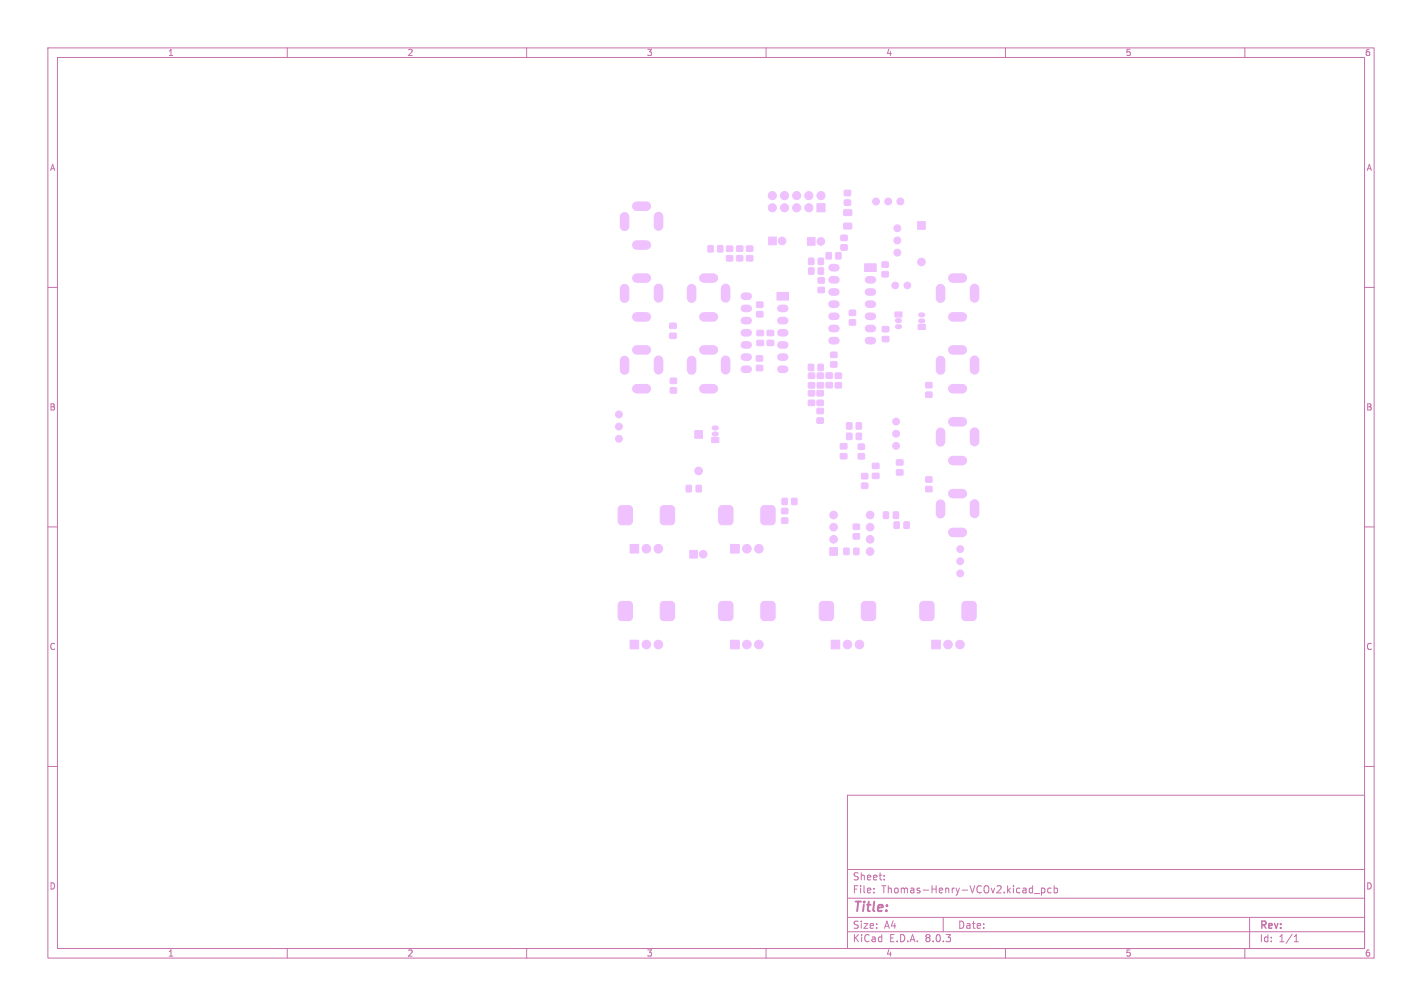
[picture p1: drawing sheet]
<svg xmlns="http://www.w3.org/2000/svg" width="297mm" height="210mm" viewBox="0 0 297 210" stroke-linecap="round" stroke-linejoin="round" font-family="sans-serif">
<defs><g id="words">
<text font-size="2.8" fill="#c872ab" x="178" y="190.9">Title:</text>
<g font-size="2.1" fill="#c872ab">
<text x="178" y="184">Sheet:</text>
<text x="178" y="186.7">File:</text>
<text x="184.1" y="186.7">Thomas-Henry-VCOv2.kicad_pcb</text>
<text x="178" y="196.9">KiCad</text>
<text x="178" y="194.1">Size:</text>
<text x="184.7" y="194.1">A4</text>
<text x="185.7" y="196.9">E.D.A.</text>
<text x="193.3" y="196.9">8.0.3</text>
<text x="200" y="194.1">Date:</text>
<text x="263" y="194.3">Rev:</text>
<text x="263" y="196.9">Id:</text>
<text x="267.1" y="196.9">1/1</text>
</g>
<g font-size="1.8" fill="#c872ab">
<text x="35" y="11.9">1</text>
<text x="85" y="11.9">2</text>
<text x="135" y="11.9">3</text>
<text x="185" y="11.9">4</text>
<text x="235" y="11.9">5</text>
<text x="285" y="11.9">6</text>
<text x="10.3" y="35.9">A</text>
<text x="285.4" y="35.9">A</text>
<text x="10.3" y="85.9">B</text>
<text x="285.3" y="85.9">B</text>
<text x="10.3" y="135.9">C</text>
<text x="285.3" y="135.9">C</text>
<text x="10.3" y="185.9">D</text>
<text x="285.3" y="185.9">D</text>
<text x="35" y="199.9">1</text>
<text x="85" y="199.9">2</text>
<text x="135" y="199.9">3</text>
<text x="185" y="199.9">4</text>
<text x="235" y="199.9">5</text>
<text x="285" y="199.9">6</text>
</g>
</g></defs>
<g fill="none" stroke="#c872ab" stroke-width=".21">
<path d="M10 10h277v190h-277zM12 12h273v186h-273zM60 10v2M110 10v2M160 10v2M210 10v2M260 10v2M10 60h2M285 60h2M10 110h2M285 110h2M10 160h2"/>
<path d="M285 160h2M177 166h108v32h-108zM60 198v2M110 198v2M160 198v2M177 194.5h108M177 191.5h108M177 187.5h108M177 181.5h108M182.5 186.3v.1M182.5 185.5v.1M184.7 183.6v.1"/>
<path d="M184.7 182.8v.1M197 191.5v3M210 198v2M216 186.5h1.2M217.5 185.4v1.5M217.5 185.5l.5-.1 .2 .3-.1 .6h-.6M219.5 185.5l-.4-.1-.3 .3 .2 .6h.5M220.2 185.5l.4-.1 .3 .3-.2 .6h-.5M220.2 184.9v1.5M260 198v2M261 191.5v6.5M270.3 196.6h.9"/>
<path d="M270.3 195.5l.4-.4v1.5"/>
</g>
<g fill="#efc1ff" stroke="#efc1ff" stroke-width=".21">
<path d="M152.6 133.6h1.8v1.9h-1.8z"/>
<path d="M159.1 125.8l.5-.3 1.7 .1 .4 .2 .2 .5v2.5l-.3 .6-.4 .1h-1.6l-.5-.2-.2-.5v-2.5z"/>
<path d="M150.3 125.8l.6-.3 1.6 .1 .4 .2 .2 .5v2.5l-.3 .6-.5 .1h-1.4l-.6-.2-.2-.5v-2.5z"/>
<path d="M184.2 54.7h1.3v1.1h-1.3z"/>
<path d="M184.2 56.7h1.3v1.1h-1.3z"/>
<path d="M165.4 104.1h1v1.2h-1z"/>
<path d="M163.4 104.1h1v1.2h-1z"/>
<path d="M140 81h1.3v1h-1.3z"/>
<path d="M140 79h1.3v1h-1.3z"/>
<path d="M176.4 41.8h1.2v1h-1.2z"/>
<path d="M176.4 39.8h1.2v1h-1.2z"/>
<path d="M170.7 83.6h1.2v1h-1.2z"/>
<path d="M170.7 81.6h1.2v1h-1.2z"/>
<path d="M152.6 113.7h1.8v1.8h-1.8z"/>
<path d="M150.3 105.8l.6-.3 1.6 .1 .4 .2 .2 .5v2.5l-.3 .6-.5 .1h-1.4l-.6-.2-.2-.5v-2.5z"/>
<path d="M159.2 105.7l.4-.2h1.6l.5 .3 .2 .5v2.5l-.3 .6-.4 .1h-1.6l-.5-.2-.2-.5v-2.5z"/>
<path d="M180 98.9h1.2v1h-1.2z"/>
<path d="M180 100.9h1.2v1h-1.2z"/>
<path d="M158.1 65.1h1.2v1h-1.2z"/>
<path d="M158.1 63.1h1.2v1h-1.2z"/>
<path d="M193.4 79.9h1.2v1h-1.2z"/>
<path d="M193.4 81.9h1.2v1h-1.2z"/>
<path d="M168.9 81.6h1.2v1h-1.2z"/>
<path d="M168.9 83.6h1.2v1h-1.2z"/>
<path d="M160.3 71.1h1.3v1h-1.3z"/>
<path d="M160.3 69h1.3v1h-1.3z"/>
<path d="M193.4 99.6h1.2v1h-1.2z"/>
<path d="M193.4 101.6h1.2v1h-1.2z"/>
<path d="M176.3 114.5h1v1.3h-1z"/>
<path d="M178.3 114.5h1.1v1.3h-1.1z"/>
<path d="M182.2 98.8h1.4v1.1h-1.4z"/>
<path d="M182.2 96.7h1.4v1.1h-1.4z"/>
<path d="M170.9 53.9h1.1v1.3h-1.1z"/>
<path d="M168.9 53.9h1.1v1.3h-1.1z"/>
<path d="M153.9 51.4h1.2v1h-1.2z"/>
<path d="M153.9 53.4h1.2v1h-1.2z"/>
<path d="M158.1 69h1.3v1h-1.3z"/>
<path d="M158.1 71.1h1.3v1h-1.3z"/>
<path d="M179.3 94.7h1.2v1.1h-1.2z"/>
<path d="M179.3 92.7h1.2v1.1h-1.2z"/>
<path d="M184.3 68.2h1.3v1h-1.3z"/>
<path d="M184.3 70.3h1.3v1h-1.3z"/>
<path d="M170.7 77.9h1.3v1.1h-1.3z"/>
<path d="M170.7 79.9h1.3v1.1h-1.3z"/>
<path d="M158 74.3h1.3v1.1h-1.3z"/>
<path d="M158 76.3h1.3v1.1h-1.3z"/>
<path d="M149.9 51.3h1v1.3h-1z"/>
<path d="M147.9 51.3h1v1.3h-1z"/>
<path d="M168.9 79.9h1.2v1.1h-1.2z"/>
<path d="M168.9 77.9h1.2v1.1h-1.2z"/>
<path d="M175.5 92.6h1.4v1.1h-1.4z"/>
<path d="M175.5 94.7h1.4v1.1h-1.4z"/>
<path d="M156 51.4h1.2v1h-1.2z"/>
<path d="M156 53.4h1.2v1h-1.2z"/>
<path d="M170.9 58h1.2v1.1h-1.2z"/>
<path d="M170.9 60h1.2v1.1h-1.2z"/>
<path d="M178.9 90.5h1v1.2h-1z"/>
<path d="M176.9 90.5h1v1.2h-1z"/>
<path d="M131.6 113.7h1.8v1.8h-1.8z"/>
<path d="M129.4 105.7l.4-.2h1.6l.5 .3 .2 .5v2.5l-.3 .6-.4 .1h-1.6l-.5-.2-.2-.5v-2.5z"/>
<path d="M138.1 105.8l.5-.3 1.7 .1 .4 .2 .2 .5v2.5l-.3 .6-.4 .1h-1.6l-.5-.2-.2-.5v-2.5z"/>
<path d="M172.6 79.9h1.2v1h-1.2z"/>
<path d="M172.6 77.9h1.2v1h-1.2z"/>
<path d="M174.5 77.9h1.2v1.1h-1.2z"/>
<path d="M174.5 79.9h1.2v1.1h-1.2z"/>
<path d="M186.6 106.9h1v1.3h-1z"/>
<path d="M184.5 106.9h1.1v1.3h-1.1z"/>
<path d="M139.9 69.6h1.3v1h-1.3z"/>
<path d="M139.9 67.5h1.3v1h-1.3z"/>
<path d="M173.5 75.6h1.3v1h-1.3z"/>
<path d="M173.5 73.6h1.3v1h-1.3z"/>
<path d="M187.3 96h1.3v1.1h-1.3z"/>
<path d="M187.3 98.1h1.3v1h-1.3z"/>
<path d="M170.7 87.3h1.2v1h-1.2z"/>
<path d="M170.7 85.3h1.2v1h-1.2z"/>
<path d="M170.9 76.1h1v1.2h-1z"/>
<path d="M168.9 76.1h1v1.2h-1z"/>
<path d="M145.4 101.3h1.1v1.4h-1.1z"/>
<path d="M143.3 101.3h1.1v1.4h-1.1z"/>
<path d="M177.4 64.8h1.3v1h-1.3z"/>
<path d="M177.4 66.8h1.3v1h-1.3z"/>
<path d="M194.6 133.6h1.8v1.9h-1.8z"/>
<path d="M201.1 125.8l.6-.3 1.6 .1 .4 .2 .2 .5v2.5l-.3 .6-.5 .1h-1.4l-.6-.2-.2-.5v-2.5z"/>
<path d="M192.3 125.8l.6-.3 1.6 .1 .4 .2 .2 .5v2.5l-.3 .6-.5 .1h-1.4l-.6-.2-.2-.5v-2.5z"/>
<path d="M131.6 133.6h1.8v1.9h-1.8z"/>
<path d="M138.1 125.8l.5-.3 1.7 .1 .4 .2 .2 .5v2.5l-.3 .6-.4 .1h-1.6l-.5-.2-.2-.5v-2.5z"/>
<path d="M129.3 125.8l.5-.3 1.7 .1 .4 .2 .2 .5v2.5l-.3 .6-.4 .1h-1.6l-.5-.2-.2-.5v-2.5z"/>
<path d="M175.7 51.1h1.2v1.1h-1.2z"/>
<path d="M175.7 49.1h1.2v1.1h-1.2z"/>
<path d="M178.2 109.4h1.3v1.1h-1.3z"/>
<path d="M178.2 111.4h1.3v1.1h-1.3z"/>
<path d="M176.3 46.6h1.5l.1 .2v.9l-.2 .1h-1.4l-.1-.2z"/>
<path d="M176.3 43.8h1.5l.1 .2v.9l-.2 .1h-1.4l-.1-.2z"/>
<path d="M178.9 88.3h1v1.2h-1z"/>
<path d="M176.9 88.3h1v1.2h-1z"/>
<path d="M174.6 52.8h1v1.2h-1z"/>
<path d="M172.6 52.8h1v1.2h-1z"/>
<path d="M151.8 51.4h1.2v1h-1.2z"/>
<path d="M151.8 53.4h1.2v1h-1.2z"/>
<path d="M170.9 56h1.1v1.2h-1.1z"/>
<path d="M168.9 56h1.1v1.2h-1.1z"/>
<path d="M188.8 109h1.1v1.3h-1.1z"/>
<path d="M186.8 109h1v1.3h-1z"/>
<path d="M163.3 108.2h1.2v1h-1.2z"/>
<path d="M163.3 106.2h1.2v1h-1.2z"/>
<path d="M173.6 133.6h1.8v1.9h-1.8z"/>
<path d="M171.4 125.7l.5-.2h1.4l.6 .3 .2 .5v2.5l-.3 .6-.5 .1h-1.4l-.6-.2-.2-.5v-2.5z"/>
<path d="M180.1 125.8l.5-.3 1.7 .1 .4 .2 .2 .5v2.5l-.3 .6-.4 .1h-1.6l-.5-.2-.2-.5v-2.5z"/>
<path d="M162.3 61h2.4v1.6h-2.4z"/>
<path d="M145.1 89.9h1.6v1.6h-1.6z"/>
<path d="M180.6 55.1h2.4v1.6h-2.4z"/>
<path d="M173.3 114.3h1.6v1.6h-1.6z"/>
<path d="M144.1 114.9h1.6v1.6h-1.6z"/>
<path d="M170.6 42.5h1.7v1.7h-1.7z"/>
<path d="M191.7 46.3h1.6v1.6h-1.6z"/>
<path d="M191.8 67.7h1.5v1.1h-1.5z"/>
<path d="M186.9 65.1h1.5v1.1h-1.5z"/>
<path d="M160.5 49.5h1.6v1.6h-1.6z"/>
<path d="M148.6 91.3h1.5v1.1h-1.5z"/>
<path d="M168.6 49.6h1.6v1.6h-1.6z"/>
<circle cx="156" cy="134.5" r=".9"/>
<circle cx="158.5" cy="134.5" r=".9"/>
<circle cx="156" cy="114.5" r=".9"/>
<circle cx="158.5" cy="114.5" r=".9"/>
<circle cx="135" cy="114.5" r=".9"/>
<circle cx="137.5" cy="114.5" r=".9"/>
<circle cx="198" cy="134.5" r=".9"/>
<circle cx="200.5" cy="134.5" r=".9"/>
<circle cx="135" cy="134.5" r=".9"/>
<circle cx="137.5" cy="134.5" r=".9"/>
<circle cx="177" cy="134.5" r=".9"/>
<circle cx="179.5" cy="134.5" r=".9"/>
<circle cx="200.5" cy="119.7" r=".72"/>
<circle cx="200.5" cy="117.2" r=".72"/>
<circle cx="200.5" cy="114.6" r=".72"/>
<circle cx="145.9" cy="98.3" r=".8"/>
<circle cx="174.1" cy="112.6" r=".8"/>
<circle cx="174.1" cy="110" r=".8"/>
<circle cx="174.1" cy="107.5" r=".8"/>
<circle cx="181.7" cy="107.5" r=".8"/>
<circle cx="181.7" cy="110" r=".8"/>
<circle cx="181.7" cy="112.6" r=".8"/>
<circle cx="181.7" cy="115.1" r=".8"/>
<circle cx="187.2" cy="88" r=".72"/>
<circle cx="187.2" cy="90.5" r=".72"/>
<circle cx="187.2" cy="93.1" r=".72"/>
<circle cx="146.9" cy="115.7" r=".8"/>
<circle cx="189.5" cy="59.6" r=".7"/>
<circle cx="187" cy="59.6" r=".7"/>
<circle cx="171.5" cy="40.8" r=".85"/>
<circle cx="168.9" cy="43.4" r=".85"/>
<circle cx="168.9" cy="40.8" r=".85"/>
<circle cx="166.4" cy="43.4" r=".85"/>
<circle cx="166.4" cy="40.8" r=".85"/>
<circle cx="163.9" cy="43.4" r=".85"/>
<circle cx="163.9" cy="40.8" r=".85"/>
<circle cx="161.3" cy="43.4" r=".85"/>
<circle cx="161.3" cy="40.8" r=".85"/>
<circle cx="192.5" cy="54.7" r=".8"/>
<circle cx="183" cy="42.1" r=".72"/>
<circle cx="185.5" cy="42.1" r=".72"/>
<circle cx="188.1" cy="42.1" r=".72"/>
<circle cx="187.4" cy="47.7" r=".72"/>
<circle cx="187.4" cy="50.2" r=".72"/>
<circle cx="187.4" cy="52.7" r=".72"/>
<circle cx="163.3" cy="50.3" r=".8"/>
<circle cx="129.3" cy="86.5" r=".72"/>
<circle cx="129.3" cy="89.1" r=".72"/>
<circle cx="129.3" cy="91.6" r=".72"/>
<circle cx="171.4" cy="50.4" r=".8"/>
</g>
<g fill="none" stroke="#efc1ff" stroke-width="2">
<path d="M130.5 45.3v2M133 58h2M133 43h2M133 51.2h2M137.5 45.2v2M147 58h2M199 58h2M130.5 60.3v2M130.5 75.3v2M133 66.1h2M133 73h2M137.5 60.2v2"/>
<path d="M137.5 75.2v2M144.5 60.3v2M144.5 75.3v2M147 66.1h2M147 73h2M151.6 60.2v2M151.6 75.2v2M196.4 60.3v2M196.4 75.3v2M199 66.1h2M199 73h2M203.6 60.2v2"/>
<path d="M203.6 75.2v2M133 81.1h2M147 81.1h2M196.4 90.3v2M199 81.1h2M199 88.1h2M199 96.1h2M203.6 90.2v2M196.4 105.2v2M199 103.1h2M199 111.1h2M203.6 105.2v2"/>
</g>
<g fill="none" stroke="#efc1ff" stroke-width="1.6">
<path d="M173.8 58.4h.8M173.8 55.9h.8M181.4 58.4h.8M155.5 64.4h.8M155.5 66.9h.8M155.5 69.5h.8M155.5 72h.8M155.5 74.5h.8M155.5 77.1h.8M155.5 61.8h.8M163.1 64.4h.8M163.1 66.9h.8"/>
<path d="M163.1 69.5h.8M163.1 72h.8M163.1 74.5h.8M163.1 77.1h.8M173.8 61h.8M173.8 63.5h.8M173.8 66h.8M173.8 68.6h.8M173.8 71.1h.8M181.4 61h.8M181.4 63.5h.8M181.4 66h.8"/>
<path d="M181.4 68.6h.8M181.4 71.1h.8"/>
</g>
<path d="M187.4 66.9h.5M187.4 68.2h.5M192.3 67h.4M192.3 65.7h.4M149.2 90.6h.4M149.2 89.3h.4" fill="none" stroke="#efc1ff" stroke-width="1.1"/>
<use href="#words"/>
</svg>
